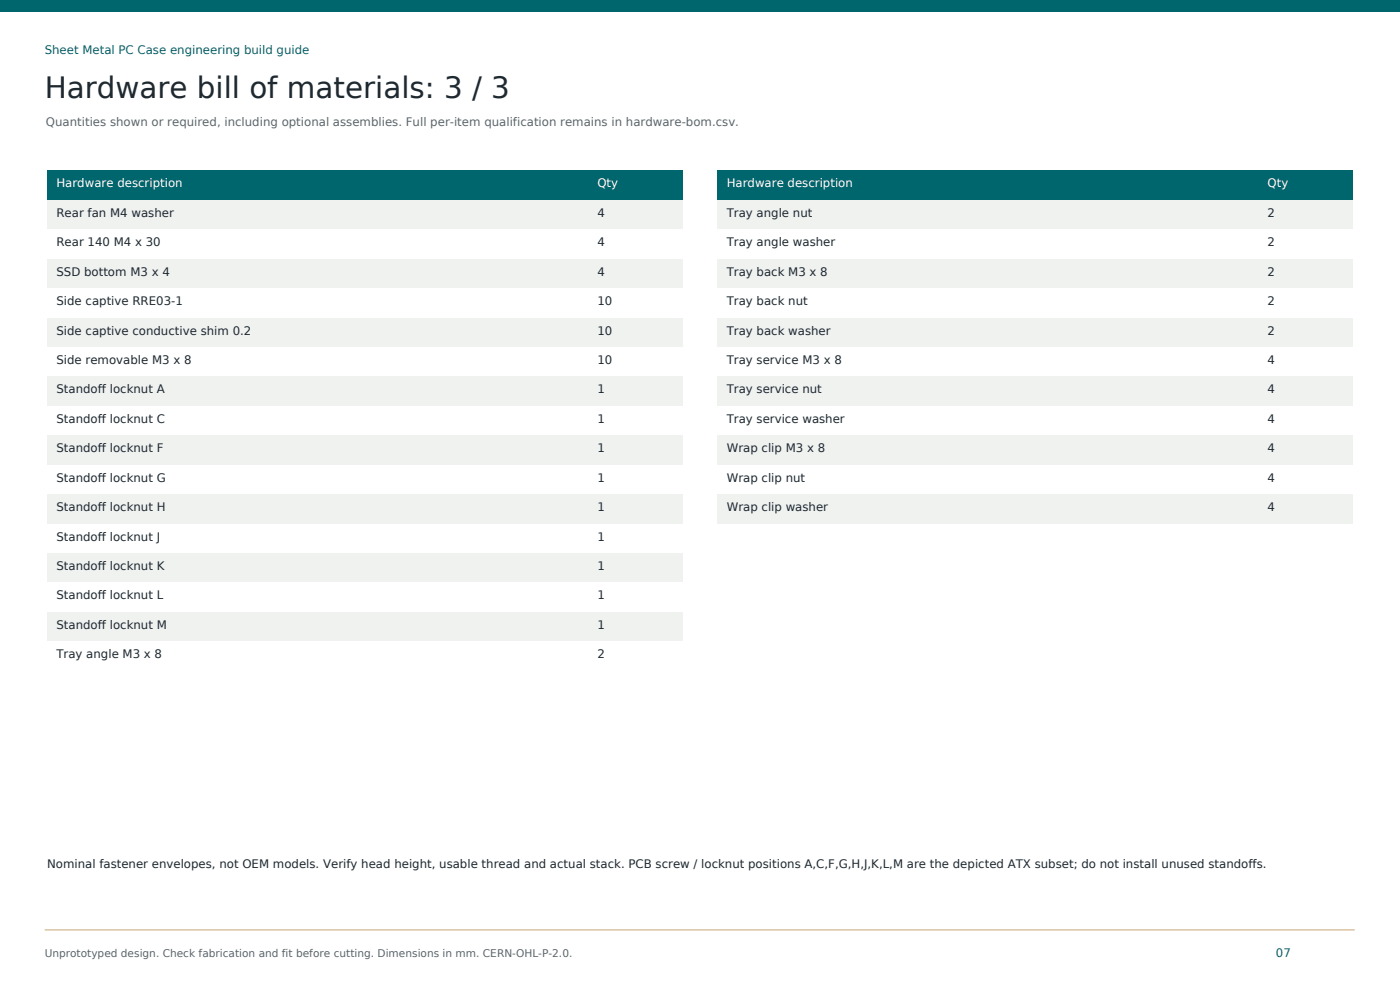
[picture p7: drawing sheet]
<svg xmlns="http://www.w3.org/2000/svg" width="420mm" height="297mm" viewBox="0 0 420 297" stroke-linecap="round" stroke-linejoin="round" font-family="sans-serif">
<defs><g id="words">
<text font-size="8.8" fill="#1f2930" x="13.4" y="29.3">Hardware bill of materials: 3 / 3</text>
<g font-size="3.5" fill="#00666e">
<text x="13.4" y="16.2">Sheet Metal PC Case engineering build guide</text>
<text x="382.8" y="286.8">07</text>
</g>
<text font-size="3.5" fill="#59666e" x="13.8" y="37.8">Quantities shown or required, including optional assemblies. Full per-item qualification remains in hardware-bom.csv.</text>
<g font-size="3.5" fill="#fff">
<text x="16.9" y="56.2">Hardware description</text>
<text x="179.2" y="56.2">Qty</text>
<text x="218" y="56.2">Hardware description</text>
<text x="380.3" y="56.2">Qty</text>
</g>
<g font-size="3.5" fill="#1f2930">
<text x="16.9" y="65">Rear fan M4 washer</text>
<text x="179.2" y="65">4</text>
<text x="218" y="65">Tray angle nut</text>
<text x="380.3" y="65">2</text>
<text x="16.9" y="73.8">Rear 140 M4 x 30</text>
<text x="179.2" y="73.8">4</text>
<text x="218" y="73.8">Tray angle washer</text>
<text x="380.3" y="73.8">2</text>
<text x="16.9" y="82.6">SSD bottom M3 x 4</text>
<text x="179.2" y="82.6">4</text>
<text x="218" y="82.6">Tray back M3 x 8</text>
<text x="380.3" y="82.6">2</text>
<text x="16.9" y="91.5">Side captive RRE03-1</text>
<text x="179.2" y="91.5">10</text>
<text x="218" y="91.5">Tray back nut</text>
<text x="380.3" y="91.5">2</text>
<text x="16.9" y="100.3">Side captive conductive shim 0.2</text>
<text x="179.2" y="100.3">10</text>
<text x="218" y="100.3">Tray back washer</text>
<text x="380.3" y="100.3">2</text>
<text x="16.9" y="109.1">Side removable M3 x 8</text>
<text x="179.2" y="109.1">10</text>
<text x="218" y="109.1">Tray service M3 x 8</text>
<text x="380.3" y="109.1">4</text>
<text x="16.9" y="117.9">Standoff locknut A</text>
<text x="179.2" y="117.9">1</text>
<text x="218" y="117.9">Tray service nut</text>
<text x="380.3" y="117.9">4</text>
<text x="16.9" y="126.7">Standoff locknut C</text>
<text x="179.2" y="126.7">1</text>
<text x="218" y="126.7">Tray service washer</text>
<text x="380.3" y="126.7">4</text>
<text x="16.9" y="135.6">Standoff locknut F</text>
<text x="179.2" y="135.6">1</text>
<text x="218" y="135.6">Wrap clip M3 x 8</text>
<text x="380.3" y="135.6">4</text>
<text x="16.9" y="144.4">Standoff locknut G</text>
<text x="179.2" y="144.4">1</text>
<text x="218" y="144.4">Wrap clip nut</text>
<text x="380.3" y="144.4">4</text>
<text x="16.9" y="153.2">Standoff locknut H</text>
<text x="179.2" y="153.2">1</text>
<text x="218" y="153.2">Wrap clip washer</text>
<text x="380.3" y="153.2">4</text>
<text x="16.9" y="162">Standoff locknut J</text>
<text x="179.2" y="162">1</text>
<text x="16.9" y="170.8">Standoff locknut K</text>
<text x="179.2" y="170.8">1</text>
<text x="16.9" y="179.7">Standoff locknut L</text>
<text x="179.2" y="179.7">1</text>
<text x="16.9" y="188.5">Standoff locknut M</text>
<text x="179.2" y="188.5">1</text>
<text x="16.9" y="197.3">Tray angle M3 x 8</text>
<text x="179.2" y="197.3">2</text>
<text x="14.1" y="260.1">Nominal fastener envelopes, not OEM models. Verify head height, usable thread and actual stack. PCB screw / locknut positions A,C,F,G,H,J,K,L,M are the depicted ATX subset; do not install unused standoffs.</text>
</g>
<text font-size="3.2" fill="#59666e" x="13.4" y="286.8">Unprototyped design. Check fabrication and fit before cutting. Dimensions in mm. CERN-OHL-P-2.0.</text>
</g></defs>
<path d="M0 0h420v3.5h-420z" fill="#00666e"/>
<path d="M13.4 278.7h393" fill="none" stroke="#c7a673" stroke-width=".3"/>
<path d="M14.1 51.2h190.5v8.8h-190.5z" fill="#00666e"/>
<path d="M14.1 60h190.5v8.8h-190.5z" fill="#f0f2f0"/>
<path d="M14.1 68.8h190.5v8.8h-190.5z" fill="#fff"/>
<path d="M14.1 77.6h190.5v8.8h-190.5z" fill="#f0f2f0"/>
<path d="M14.1 86.4h190.5v8.8h-190.5z" fill="#fff"/>
<path d="M14.1 95.2h190.5v8.9h-190.5z" fill="#f0f2f0"/>
<path d="M14.1 104.1h190.5v8.8h-190.5z" fill="#fff"/>
<path d="M14.1 112.9h190.5v8.8h-190.5z" fill="#f0f2f0"/>
<path d="M14.1 121.7h190.5v8.8h-190.5z" fill="#fff"/>
<path d="M14.1 130.5h190.5v8.8h-190.5z" fill="#f0f2f0"/>
<path d="M14.1 139.3h190.5v8.9h-190.5z" fill="#fff"/>
<path d="M14.1 148.2h190.5v8.8h-190.5z" fill="#f0f2f0"/>
<path d="M14.1 157h190.5v8.8h-190.5z" fill="#fff"/>
<path d="M14.1 165.8h190.5v8.8h-190.5z" fill="#f0f2f0"/>
<path d="M14.1 174.6h190.5v8.8h-190.5z" fill="#fff"/>
<path d="M14.1 183.4h190.5v8.9h-190.5z" fill="#f0f2f0"/>
<path d="M14.1 192.3h190.5v8.8h-190.5z" fill="#fff"/>
<path d="M215.2 51.2h190.5v8.8h-190.5z" fill="#00666e"/>
<path d="M215.2 60h190.5v8.8h-190.5z" fill="#f0f2f0"/>
<path d="M215.2 68.8h190.5v8.8h-190.5z" fill="#fff"/>
<path d="M215.2 77.6h190.5v8.8h-190.5z" fill="#f0f2f0"/>
<path d="M215.2 86.4h190.5v8.8h-190.5z" fill="#fff"/>
<path d="M215.2 95.2h190.5v8.9h-190.5z" fill="#f0f2f0"/>
<path d="M215.2 104.1h190.5v8.8h-190.5z" fill="#fff"/>
<path d="M215.2 112.9h190.5v8.8h-190.5z" fill="#f0f2f0"/>
<path d="M215.2 121.7h190.5v8.8h-190.5z" fill="#fff"/>
<path d="M215.2 130.5h190.5v8.8h-190.5z" fill="#f0f2f0"/>
<path d="M215.2 139.3h190.5v8.9h-190.5z" fill="#fff"/>
<path d="M215.2 148.2h190.5v8.8h-190.5z" fill="#f0f2f0"/>
<use href="#words"/>
</svg>
